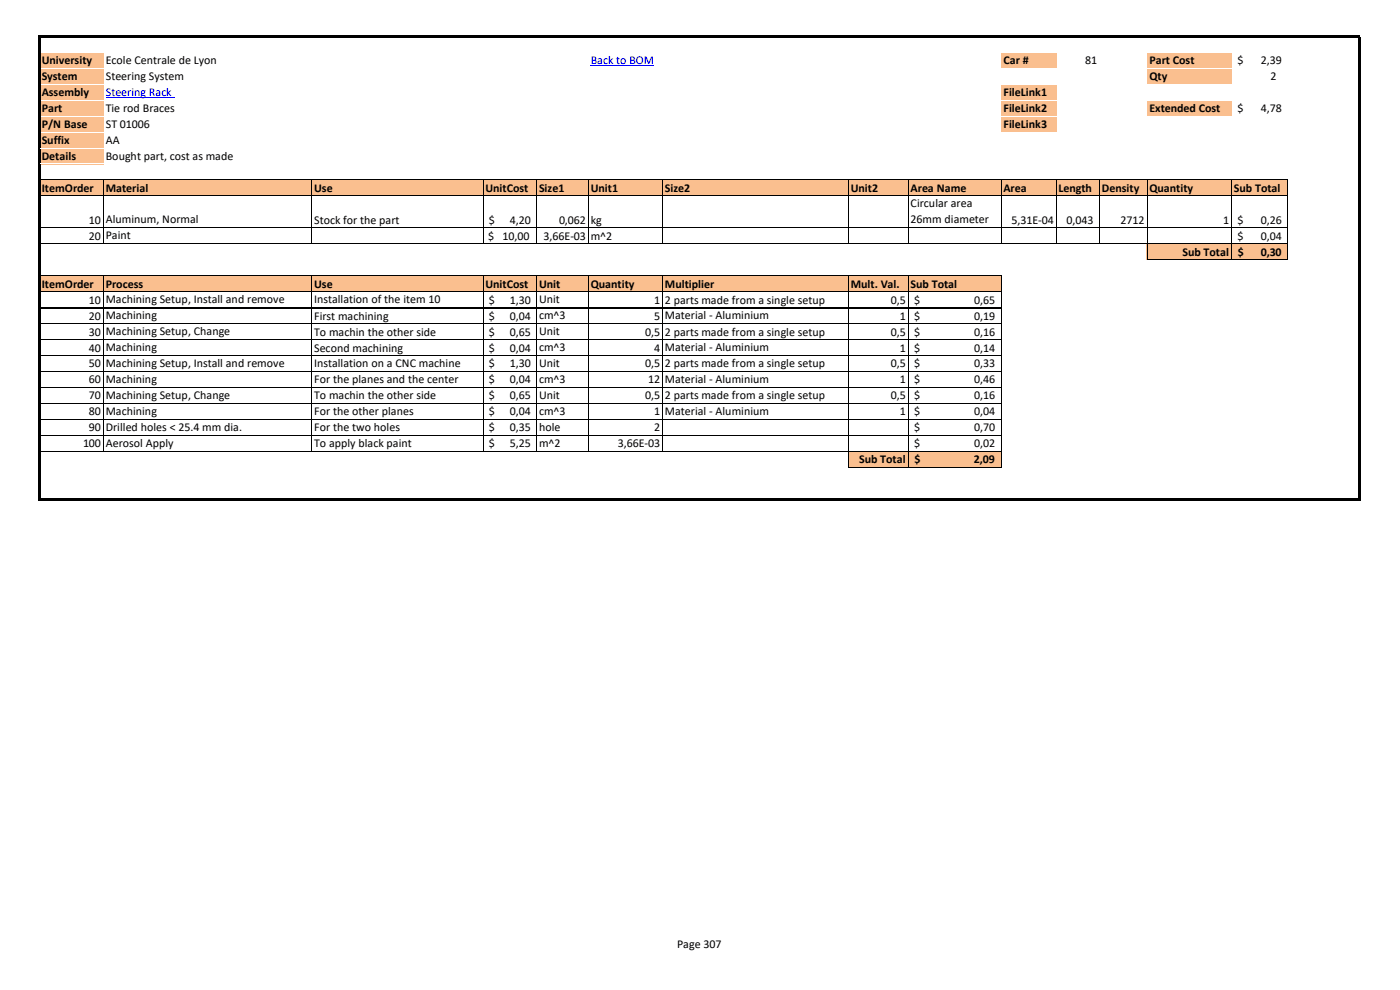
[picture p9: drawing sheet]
<svg xmlns="http://www.w3.org/2000/svg" width="297mm" height="210mm" viewBox="0 0 297 210" stroke-linecap="round" stroke-linejoin="round" font-family="sans-serif">
<defs><g id="words">
<g font-size="2.5">
<text x="8.8" y="13.6">University</text>
<text x="8.8" y="17">System</text>
<text x="22.4" y="13.6">Ecole Centrale de Lyon</text>
<text x="22.4" y="17">Steering System</text>
<text x="212.9" y="13.6">Car #</text>
<text x="230.2" y="13.6">81</text>
<text x="243.8" y="13.6">Part Cost</text>
<text x="243.8" y="17">Qty</text>
<text x="262.5" y="13.6">$</text>
<text x="267.5" y="13.6">2,39</text>
<text x="269.6" y="17">2</text>
<text x="8.8" y="20.4">Assembly</text>
<text x="8.8" y="23.8">Part</text>
<text x="22.4" y="23.8">Tie rod Braces</text>
<text x="212.9" y="20.4">FileLink1</text>
<text x="212.9" y="23.8">FileLink2</text>
<text x="243.8" y="23.8">Extended Cost</text>
<text x="262.5" y="23.8">$</text>
<text x="267.5" y="23.8">4,78</text>
<text x="8.8" y="27.1">P/N Base</text>
<text x="22.4" y="27.1">ST 01006</text>
<text x="212.9" y="27.1">FileLink3</text>
<text x="8.8" y="30.5">Suffix</text>
<text x="8.8" y="33.9">Details</text>
<text x="22.4" y="30.5">AA</text>
<text x="22.4" y="33.9">Bought part, cost as made</text>
<text x="8.8" y="40.7">ItemOrder</text>
<text x="22.4" y="40.7">Material</text>
<text x="66.6" y="40.7">Use</text>
<text x="103" y="40.7">UnitCost</text>
<text x="114.4" y="40.7">Size1</text>
<text x="125.3" y="40.7">Unit1</text>
<text x="141.1" y="40.7">Size2</text>
<text x="180.5" y="40.7">Unit2</text>
<text x="193.2" y="40.7">Area Name</text>
<text x="212.9" y="40.7">Area</text>
<text x="224.6" y="40.7">Length</text>
<text x="233.8" y="40.7">Density</text>
<text x="243.8" y="40.7">Quantity</text>
<text x="261.8" y="40.7">Sub Total</text>
<text x="18.9" y="47.5">10</text>
<text x="22.4" y="47.4">Aluminum, Normal</text>
<text x="66.6" y="47.5">Stock for the part</text>
<text x="103.7" y="47.5">$</text>
<text x="108.1" y="47.5">4,20</text>
<text x="118.6" y="47.5">0,062</text>
<text x="125.3" y="47.5">kg</text>
<text x="193.2" y="44">Circular area</text>
<text x="193.2" y="47.4">26mm diameter</text>
<text x="214.6" y="47.5">5,31E-04</text>
<text x="226.3" y="47.5">0,043</text>
<text x="237.7" y="47.5">2712</text>
<text x="259.5" y="47.5">1</text>
<text x="262.5" y="47.5">$</text>
<text x="267.5" y="47.5">0,26</text>
<text x="18.9" y="50.8">20</text>
<text x="22.4" y="50.8">Paint</text>
<text x="103.6" y="50.9">$ 10,00</text>
<text x="115.3" y="50.8">3,66E-03</text>
<text x="125.3" y="50.9">m^2</text>
<text x="262.5" y="50.8">$</text>
<text x="267.5" y="50.8">0,04</text>
<text x="250.9" y="54.2">Sub Total</text>
<text x="262.6" y="54.2">$</text>
<text x="267.5" y="54.2">0,30</text>
<text x="8.8" y="61">ItemOrder</text>
<text x="18.9" y="64.4">10</text>
<text x="22.4" y="61">Process</text>
<text x="22.4" y="64.3">Machining Setup, Install and remove</text>
<text x="66.6" y="61">Use</text>
<text x="66.6" y="64.3">Installation of the item 10</text>
<text x="103" y="61">UnitCost</text>
<text x="103.7" y="64.4">$</text>
<text x="108.1" y="64.4">1,30</text>
<text x="114.4" y="61">Unit</text>
<text x="114.4" y="64.3">Unit</text>
<text x="125.3" y="61">Quantity</text>
<text x="138.8" y="64.4">1</text>
<text x="141.1" y="61">Multiplier</text>
<text x="141.1" y="64.4">2 parts made from a single setup</text>
<text x="180.5" y="61">Mult. Val.</text>
<text x="189" y="64.4">0,5</text>
<text x="193.2" y="61">Sub Total</text>
<text x="194" y="64.4">$</text>
<text x="206.7" y="64.4">0,65</text>
<text x="18.9" y="67.8">20</text>
<text x="18.9" y="71.2">30</text>
<text x="22.4" y="67.7">Machining</text>
<text x="22.4" y="71.1">Machining Setup, Change</text>
<text x="66.6" y="67.8">First machining</text>
<text x="66.6" y="71.2">To machin the other side</text>
<text x="103.7" y="67.8">$</text>
<text x="103.7" y="71.2">$</text>
<text x="108.1" y="67.8">0,04</text>
<text x="108.1" y="71.2">0,65</text>
<text x="114.4" y="67.7">cm^3</text>
<text x="114.4" y="71.1">Unit</text>
<text x="136.9" y="71.2">0,5</text>
<text x="138.8" y="67.8">5</text>
<text x="141.1" y="67.7">Material - Aluminium</text>
<text x="141.1" y="71.2">2 parts made from a single setup</text>
<text x="189" y="71.2">0,5</text>
<text x="190.9" y="67.8">1</text>
<text x="194" y="67.8">$</text>
<text x="194" y="71.2">$</text>
<text x="206.7" y="67.8">0,19</text>
<text x="206.7" y="71.2">0,16</text>
<text x="18.9" y="74.6">40</text>
<text x="18.9" y="78">50</text>
<text x="22.4" y="74.5">Machining</text>
<text x="22.4" y="77.9">Machining Setup, Install and remove</text>
<text x="66.6" y="74.6">Second machining</text>
<text x="66.6" y="77.9">Installation on a CNC machine</text>
<text x="103.7" y="74.6">$</text>
<text x="103.7" y="78">$</text>
<text x="108.1" y="74.6">0,04</text>
<text x="108.1" y="78">1,30</text>
<text x="114.4" y="74.5">cm^3</text>
<text x="114.4" y="77.9">Unit</text>
<text x="136.9" y="78">0,5</text>
<text x="138.8" y="74.6">4</text>
<text x="141.1" y="74.5">Material - Aluminium</text>
<text x="141.1" y="78">2 parts made from a single setup</text>
<text x="189" y="78">0,5</text>
<text x="190.9" y="74.6">1</text>
<text x="194" y="74.6">$</text>
<text x="194" y="78">$</text>
<text x="206.7" y="74.6">0,14</text>
<text x="206.7" y="78">0,33</text>
<text x="18.9" y="81.3">60</text>
<text x="22.4" y="81.3">Machining</text>
<text x="66.6" y="81.3">For the planes and the center</text>
<text x="103.7" y="81.3">$</text>
<text x="108.1" y="81.3">0,04</text>
<text x="114.4" y="81.3">cm^3</text>
<text x="137.5" y="81.3">12</text>
<text x="141.1" y="81.3">Material - Aluminium</text>
<text x="190.9" y="81.3">1</text>
<text x="194" y="81.3">$</text>
<text x="206.7" y="81.3">0,46</text>
<text x="18.9" y="84.7">70</text>
<text x="18.9" y="88.1">80</text>
<text x="22.4" y="84.6">Machining Setup, Change</text>
<text x="22.4" y="88">Machining</text>
<text x="66.6" y="84.7">To machin the other side</text>
<text x="66.6" y="88.1">For the other planes</text>
<text x="103.7" y="84.7">$</text>
<text x="103.7" y="88.1">$</text>
<text x="108.1" y="84.7">0,65</text>
<text x="108.1" y="88.1">0,04</text>
<text x="114.4" y="84.6">Unit</text>
<text x="114.4" y="88">cm^3</text>
<text x="136.9" y="84.7">0,5</text>
<text x="138.8" y="88.1">1</text>
<text x="141.1" y="84.7">2 parts made from a single setup</text>
<text x="141.1" y="88">Material - Aluminium</text>
<text x="189" y="84.7">0,5</text>
<text x="190.9" y="88.1">1</text>
<text x="194" y="84.7">$</text>
<text x="194" y="88.1">$</text>
<text x="206.7" y="84.7">0,16</text>
<text x="206.7" y="88.1">0,04</text>
<text x="17.6" y="94.9">100</text>
<text x="18.9" y="91.5">90</text>
<text x="22.4" y="91.4">Drilled holes &lt; 25.4 mm dia.</text>
<text x="22.4" y="94.8">Aerosol Apply</text>
<text x="66.6" y="91.5">For the two holes</text>
<text x="66.6" y="94.9">To apply black paint</text>
<text x="103.7" y="91.5">$</text>
<text x="103.7" y="94.9">$</text>
<text x="108.1" y="91.5">0,35</text>
<text x="108.1" y="94.9">5,25</text>
<text x="114.4" y="91.4">hole</text>
<text x="114.4" y="94.8">m^2</text>
<text x="131.1" y="94.9">3,66E-03</text>
<text x="138.8" y="91.5">2</text>
<text x="194" y="91.5">$</text>
<text x="194" y="94.9">$</text>
<text x="206.7" y="91.5">0,70</text>
<text x="206.7" y="94.9">0,02</text>
<text x="182.3" y="98.3">Sub Total</text>
<text x="194" y="98.3">$</text>
<text x="206.6" y="98.3">2,09</text>
<text x="143.7" y="201.2">Page 307</text>
</g>
<g font-size="2.5" fill="#00f">
<text x="125.3" y="13.6">Back to BOM</text>
<text x="22.4" y="20.4">Steering Rack</text>
</g>
</g></defs>
<g fill="#fabf8f">
<path d="M8.5 11h13.5v3.5h-13.5z" fill-rule="evenodd"/>
<path d="M212.4 11h11.7v3.5h-11.7z" fill-rule="evenodd"/>
<path d="M243.3 11h18v3.5h-18z" fill-rule="evenodd"/>
<path d="M8.5 14.4h13.5v3.5h-13.5z" fill-rule="evenodd"/>
<path d="M243.3 14.4h18v3.5h-18z" fill-rule="evenodd"/>
<path d="M8.5 17.8h13.5v6.8h-13.5z" fill-rule="evenodd"/>
<path d="M212.4 17.8h11.7v6.8h-11.7z" fill-rule="evenodd"/>
<path d="M243.3 21.2h18v3.4h-18z" fill-rule="evenodd"/>
<path d="M8.5 24.6h13.5v3.4h-13.5z" fill-rule="evenodd"/>
<path d="M212.4 24.6h11.7v3.4h-11.7z" fill-rule="evenodd"/>
<path d="M8.5 28h13.5v6.8h-13.5z" fill-rule="evenodd"/>
<path d="M8.5 38.1h264.8v3.5h-264.8z" fill-rule="evenodd"/>
<path d="M243.3 51.7h30v3.4h-30z" fill-rule="evenodd"/>
<path d="M8.5 58.5h203.9v3.4h-203.9z" fill-rule="evenodd"/>
<path d="M180 95.7h32.4v3.5h-32.4z" fill-rule="evenodd"/>
</g>
<path d="M125.3 14h13.5M22.4 20.7h14.7" fill="none" stroke="#00f" stroke-width=".21"/>
<g fill="#fff">
<path d="M8.6 11h13.4v.2h-13.4z" fill-rule="evenodd"/>
<path d="M212.4 11h11.7v.2h-11.7z" fill-rule="evenodd"/>
<path d="M8.6 14.4h13.4v.2h-13.4z" fill-rule="evenodd"/>
<path d="M102.5 14.4h11.4v.2h-11.4z" fill-rule="evenodd"/>
<path d="M212.4 14.4h11.7v.2h-11.7z" fill-rule="evenodd"/>
<path d="M8.6 17.7h13.4v.2h-13.4z" fill-rule="evenodd"/>
<path d="M102.5 17.7h11.4v.2h-11.4z" fill-rule="evenodd"/>
<path d="M212.4 17.7h11.7v.2h-11.7z" fill-rule="evenodd"/>
<path d="M8.6 21.1h13.4v.2h-13.4z" fill-rule="evenodd"/>
<path d="M102.5 21.1h11.4v.2h-11.4z" fill-rule="evenodd"/>
<path d="M212.4 21.1h11.7v.2h-11.7z" fill-rule="evenodd"/>
<path d="M8.6 24.5h13.4v.2h-13.4z" fill-rule="evenodd"/>
<path d="M102.5 24.5h11.4v.2h-11.4z" fill-rule="evenodd"/>
<path d="M212.4 24.5h11.7v.2h-11.7z" fill-rule="evenodd"/>
<path d="M8.6 27.9h13.4v.2h-13.4z" fill-rule="evenodd"/>
</g>
<g fill="none" stroke="#000" stroke-width=".21">
<path d="M21.9 38.3v13.5M66.2 38.3v13.5M102.5 38.3v13.5M113.9 38.3v13.5M124.8 38.3v13.5M140.6 38.3v13.5M180 38.3v13.5M192.7 38.3v13.5M212.4 38.3v13.5M224.1 38.3v13.5M233.3 38.3v13.5M243.3 38.3v16.9"/>
<path d="M261.3 38.3v16.9M273.2 38.3v16.9M21.9 58.6v37.3M66.2 58.6v37.3M102.5 58.6v37.3M113.9 58.6v37.3M124.8 58.6v37.3M140.6 58.6v37.3M180 58.6v40.6M192.7 58.6v40.6M212.4 58.6v40.6"/>
</g>
<g fill="#000">
<path d="M8.6 7.5h280v.4h-280z" fill-rule="evenodd"/>
<path d="M8.1 7.5h.5v98.8h-.5z" fill-rule="evenodd"/>
<path d="M288.2 7.9h.4v98.4h-.4z" fill-rule="evenodd"/>
</g>
<g fill="#fff">
<path d="M243.3 11h18v.2h-18z" fill-rule="evenodd"/>
<path d="M243.3 14.4h18v.2h-18z" fill-rule="evenodd"/>
<path d="M243.3 17.7h18v.2h-18z" fill-rule="evenodd"/>
<path d="M243.3 21.1h18v.2h-18z" fill-rule="evenodd"/>
<path d="M243.3 24.5h18v.2h-18z" fill-rule="evenodd"/>
<path d="M212.4 27.9h11.7v.2h-11.7z" fill-rule="evenodd"/>
<path d="M8.6 31.3h13.4v.2h-13.4z" fill-rule="evenodd"/>
<path d="M8.6 34.7h13.4v.2h-13.4z" fill-rule="evenodd"/>
</g>
<g fill="none" stroke="#000" stroke-width=".21">
<path d="M8.6 38.2h264.7M8.6 41.6h264.7M8.6 48.3h264.7M8.6 51.7h264.7M8.6 58.5h203.9M243.5 55.1h29.8M8.6 61.9h203.9M8.6 68.7h203.9M8.6 72h203.9M8.6 75.4h203.9M8.6 78.8h203.9M8.6 82.2h203.9"/>
<path d="M8.6 85.6h203.9M8.6 89h203.9M8.6 92.4h203.9M8.6 95.8h203.9M180.1 99.1h32.4"/>
</g>
<path d="M8.6 65.3h203.9" fill="none" stroke="#000" stroke-width=".22"/>
<path d="M8.6 105.8h280v.5h-280z" fill-rule="evenodd" fill="#000"/>
<use href="#words"/>
</svg>
